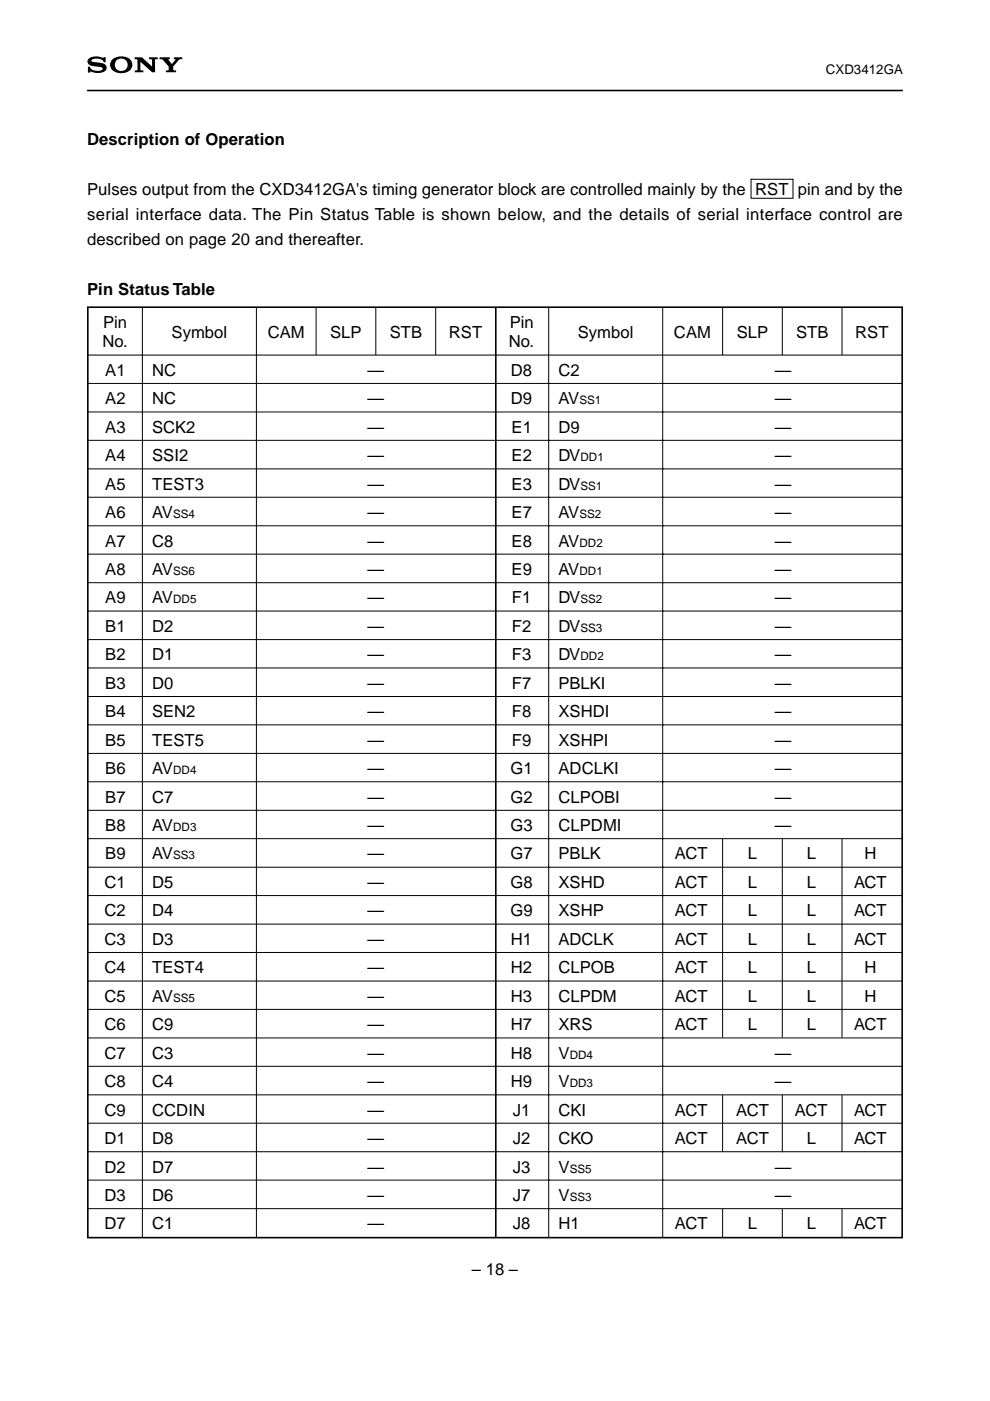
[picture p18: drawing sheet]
<svg xmlns="http://www.w3.org/2000/svg" width="210mm" height="297mm" viewBox="0 0 210 297" stroke-linecap="round" stroke-linejoin="round" font-family="sans-serif">
<defs><g id="words">
<g font-size="3.5">
<text x="18.5" y="30.7">Description of Operation</text>
<text x="18.5" y="41.3">Pulses output from the CXD3412GA's timing generator block are controlled mainly by the RST pin and by the</text>
<text x="18.5" y="46.6">serial interface data. The Pin Status Table is shown below, and the details of serial interface control are</text>
<text x="18.5" y="51.9">described on page 20 and thereafter.</text>
<text x="18.5" y="62.5">Pin Status Table</text>
<text x="21.9" y="69.6">Pin</text>
<text x="36.4" y="71.6">Symbol</text>
<text x="56.8" y="71.6">CAM</text>
<text x="70" y="71.6">SLP</text>
<text x="82.6" y="71.7">STB</text>
<text x="95.2" y="71.7">RST</text>
<text x="108.1" y="69.6">Pin</text>
<text x="122.5" y="71.6">Symbol</text>
<text x="142.9" y="71.6">CAM</text>
<text x="156.2" y="71.6">SLP</text>
<text x="168.8" y="71.7">STB</text>
<text x="181.3" y="71.7">RST</text>
<text x="21.8" y="73.6">No.</text>
<text x="107.9" y="73.6">No.</text>
<text x="22.3" y="79.7">A1</text>
<text x="32.3" y="79.7">NC</text>
<text x="77.9" y="79.7">—</text>
<text x="108.3" y="79.7">D8</text>
<text x="118.4" y="79.7">C2</text>
<text x="164.3" y="79.7">—</text>
<text x="22.3" y="85.7">A2</text>
<text x="32.3" y="85.7">NC</text>
<text x="77.9" y="85.7">—</text>
<text x="108.3" y="85.7">D9</text>
<text x="118.4" y="85.7">AV</text>
<text x="164.3" y="85.7">—</text>
<text x="22.3" y="91.8">A3</text>
<text x="32.3" y="91.8">SCK2</text>
<text x="77.9" y="91.8">—</text>
<text x="108.5" y="91.8">E1</text>
<text x="118.4" y="91.8">D9</text>
<text x="164.3" y="91.8">—</text>
<text x="22.3" y="97.8">A4</text>
<text x="32.3" y="97.8">SSI2</text>
<text x="77.9" y="97.8">—</text>
<text x="108.5" y="97.8">E2</text>
<text x="118.4" y="97.8">DV</text>
<text x="164.3" y="97.8">—</text>
<text x="22.3" y="103.8">A5</text>
<text x="32.3" y="103.8">TEST3</text>
<text x="77.9" y="103.8">—</text>
<text x="108.5" y="103.8">E3</text>
<text x="118.4" y="103.8">DV</text>
<text x="164.3" y="103.8">—</text>
<text x="22.3" y="109.8">A6</text>
<text x="32.3" y="109.8">AV</text>
<text x="77.9" y="109.8">—</text>
<text x="108.5" y="109.8">E7</text>
<text x="118.4" y="109.8">AV</text>
<text x="164.3" y="109.8">—</text>
<text x="22.3" y="115.9">A7</text>
<text x="32.3" y="115.9">C8</text>
<text x="77.9" y="115.9">—</text>
<text x="108.5" y="115.9">E8</text>
<text x="118.4" y="115.9">AV</text>
<text x="164.3" y="115.9">—</text>
<text x="22.3" y="121.9">A8</text>
<text x="32.3" y="121.9">AV</text>
<text x="77.9" y="121.9">—</text>
<text x="108.5" y="121.9">E9</text>
<text x="118.4" y="121.9">AV</text>
<text x="164.3" y="121.9">—</text>
<text x="22.3" y="127.9">A9</text>
<text x="32.3" y="127.9">AV</text>
<text x="77.9" y="127.9">—</text>
<text x="108.5" y="127.9">F1</text>
<text x="118.4" y="127.9">DV</text>
<text x="164.3" y="127.9">—</text>
<text x="22.3" y="134">B1</text>
<text x="32.3" y="134">D2</text>
<text x="77.9" y="134">—</text>
<text x="108.5" y="134">F2</text>
<text x="118.4" y="134">DV</text>
<text x="164.3" y="134">—</text>
<text x="22.3" y="140">B2</text>
<text x="32.3" y="140">D1</text>
<text x="77.9" y="140">—</text>
<text x="108.5" y="140">F3</text>
<text x="118.4" y="140">DV</text>
<text x="164.3" y="140">—</text>
<text x="22.3" y="146">B3</text>
<text x="32.3" y="146">D0</text>
<text x="77.9" y="146">—</text>
<text x="108.5" y="146">F7</text>
<text x="118.4" y="146">PBLKI</text>
<text x="164.3" y="146">—</text>
<text x="22.3" y="152.1">B4</text>
<text x="32.3" y="152.1">SEN2</text>
<text x="77.9" y="152.1">—</text>
<text x="108.5" y="152.1">F8</text>
<text x="118.4" y="152.1">XSHDI</text>
<text x="164.3" y="152.1">—</text>
<text x="22.3" y="158.1">B5</text>
<text x="32.3" y="158.1">TEST5</text>
<text x="77.9" y="158.1">—</text>
<text x="108.5" y="158.1">F9</text>
<text x="118.4" y="158.1">XSHPI</text>
<text x="164.3" y="158.1">—</text>
<text x="22.3" y="164.1">B6</text>
<text x="32.3" y="164.1">AV</text>
<text x="77.9" y="164.1">—</text>
<text x="108.3" y="164.1">G1</text>
<text x="118.4" y="164.1">ADCLKI</text>
<text x="164.3" y="164.1">—</text>
<text x="22.3" y="170.2">B7</text>
<text x="32.3" y="170.2">C7</text>
<text x="77.9" y="170.2">—</text>
<text x="108.3" y="170.2">G2</text>
<text x="118.4" y="170.2">CLPOBI</text>
<text x="164.3" y="170.2">—</text>
<text x="22.3" y="176.2">B8</text>
<text x="32.3" y="176.2">AV</text>
<text x="77.9" y="176.2">—</text>
<text x="108.3" y="176.2">G3</text>
<text x="118.4" y="176.2">CLPDMI</text>
<text x="164.3" y="176.2">—</text>
<text x="22.3" y="182.2">B9</text>
<text x="32.3" y="182.2">AV</text>
<text x="77.9" y="182.2">—</text>
<text x="108.3" y="182.2">G7</text>
<text x="118.4" y="182.2">PBLK</text>
<text x="143.1" y="182.2">ACT</text>
<text x="158.6" y="182.2">L</text>
<text x="171.1" y="182.2">L</text>
<text x="183.3" y="182.2">H</text>
<text x="22.2" y="188.3">C1</text>
<text x="32.3" y="188.3">D5</text>
<text x="77.9" y="188.3">—</text>
<text x="108.3" y="188.3">G8</text>
<text x="118.4" y="188.3">XSHD</text>
<text x="143.1" y="188.3">ACT</text>
<text x="158.6" y="188.3">L</text>
<text x="171.1" y="188.3">L</text>
<text x="181.1" y="188.3">ACT</text>
<text x="22.2" y="194.3">C2</text>
<text x="32.3" y="194.3">D4</text>
<text x="77.9" y="194.3">—</text>
<text x="108.3" y="194.3">G9</text>
<text x="118.4" y="194.3">XSHP</text>
<text x="143.1" y="194.3">ACT</text>
<text x="158.6" y="194.3">L</text>
<text x="171.1" y="194.3">L</text>
<text x="181.1" y="194.3">ACT</text>
<text x="22.2" y="200.3">C3</text>
<text x="32.3" y="200.3">D3</text>
<text x="77.9" y="200.3">—</text>
<text x="108.3" y="200.3">H1</text>
<text x="118.4" y="200.3">ADCLK</text>
<text x="143.1" y="200.3">ACT</text>
<text x="158.6" y="200.3">L</text>
<text x="171.1" y="200.3">L</text>
<text x="181.1" y="200.3">ACT</text>
<text x="22.2" y="206.3">C4</text>
<text x="32.3" y="206.3">TEST4</text>
<text x="77.9" y="206.3">—</text>
<text x="108.3" y="206.3">H2</text>
<text x="118.4" y="206.3">CLPOB</text>
<text x="143.1" y="206.3">ACT</text>
<text x="158.6" y="206.3">L</text>
<text x="171.1" y="206.3">L</text>
<text x="183.3" y="206.3">H</text>
<text x="22.2" y="212.4">C5</text>
<text x="32.3" y="212.4">AV</text>
<text x="77.9" y="212.4">—</text>
<text x="108.3" y="212.4">H3</text>
<text x="118.4" y="212.4">CLPDM</text>
<text x="143.1" y="212.4">ACT</text>
<text x="158.6" y="212.4">L</text>
<text x="171.1" y="212.4">L</text>
<text x="183.3" y="212.4">H</text>
<text x="22.2" y="218.4">C6</text>
<text x="32.3" y="218.4">C9</text>
<text x="77.9" y="218.4">—</text>
<text x="108.3" y="218.4">H7</text>
<text x="118.4" y="218.4">XRS</text>
<text x="143.1" y="218.4">ACT</text>
<text x="158.6" y="218.4">L</text>
<text x="171.1" y="218.4">L</text>
<text x="181.1" y="218.4">ACT</text>
<text x="22.2" y="224.5">C7</text>
<text x="32.3" y="224.5">C3</text>
<text x="77.9" y="224.5">—</text>
<text x="108.3" y="224.5">H8</text>
<text x="118.4" y="224.5">V</text>
<text x="164.3" y="224.5">—</text>
<text x="22.2" y="230.5">C8</text>
<text x="32.3" y="230.5">C4</text>
<text x="77.9" y="230.5">—</text>
<text x="108.3" y="230.5">H9</text>
<text x="118.4" y="230.5">V</text>
<text x="164.3" y="230.5">—</text>
<text x="22.2" y="236.5">C9</text>
<text x="32.3" y="236.5">CCDIN</text>
<text x="77.9" y="236.5">—</text>
<text x="108.7" y="236.5">J1</text>
<text x="118.4" y="236.5">CKI</text>
<text x="143.1" y="236.5">ACT</text>
<text x="156.1" y="236.5">ACT</text>
<text x="168.5" y="236.5">ACT</text>
<text x="181.1" y="236.5">ACT</text>
<text x="22.2" y="242.5">D1</text>
<text x="32.3" y="242.5">D8</text>
<text x="77.9" y="242.5">—</text>
<text x="108.7" y="242.5">J2</text>
<text x="118.4" y="242.5">CKO</text>
<text x="143.1" y="242.5">ACT</text>
<text x="156.1" y="242.5">ACT</text>
<text x="171.1" y="242.5">L</text>
<text x="181.1" y="242.5">ACT</text>
<text x="22.2" y="248.6">D2</text>
<text x="32.3" y="248.6">D7</text>
<text x="77.9" y="248.6">—</text>
<text x="108.7" y="248.6">J3</text>
<text x="118.4" y="248.6">V</text>
<text x="164.3" y="248.6">—</text>
<text x="22.2" y="254.6">D3</text>
<text x="32.3" y="254.6">D6</text>
<text x="77.9" y="254.6">—</text>
<text x="108.7" y="254.6">J7</text>
<text x="118.4" y="254.6">V</text>
<text x="164.3" y="254.6">—</text>
<text x="22.2" y="260.7">D7</text>
<text x="32.3" y="260.7">C1</text>
<text x="77.9" y="260.7">—</text>
<text x="108.7" y="260.7">J8</text>
<text x="118.4" y="260.7">H1</text>
<text x="143.1" y="260.7">ACT</text>
<text x="158.6" y="260.7">L</text>
<text x="171.1" y="260.7">L</text>
<text x="181.1" y="260.7">ACT</text>
<text x="100" y="270.4">– 18 –</text>
</g>
<text font-size="2.8" x="175.1" y="15.6">CXD3412GA</text>
<g font-size="2.5">
<text x="122.9" y="85.7">SS1</text>
<text x="123.1" y="97.8">DD1</text>
<text x="123.1" y="103.8">SS1</text>
<text x="36.7" y="109.8">SS4</text>
<text x="122.9" y="109.8">SS2</text>
<text x="122.9" y="115.9">DD2</text>
<text x="36.7" y="121.9">SS6</text>
<text x="122.9" y="121.9">DD1</text>
<text x="36.7" y="127.9">DD5</text>
<text x="123.1" y="127.9">SS2</text>
<text x="123.1" y="134">SS3</text>
<text x="123.1" y="140">DD2</text>
<text x="36.7" y="164.1">DD4</text>
<text x="36.7" y="176.2">DD3</text>
<text x="36.7" y="182.2">SS3</text>
<text x="36.7" y="212.4">SS5</text>
<text x="120.8" y="224.5">DD4</text>
<text x="120.8" y="230.5">DD3</text>
<text x="120.8" y="248.6">SS5</text>
<text x="120.8" y="254.6">SS3</text>
</g>
</g></defs>
<path d="M18.5 19.2h172.9M18.6 65.1h172.7v197.3h-172.7zM105.1 65.2v197.1" fill="none" stroke="#000" stroke-width=".34"/>
<path d="M18.7 12.5a3.4 3.4 0 0 1 3.3-.3v-.1h.4v1.1h-.4a1.73 1.73 0 0 0-2.6-.3 2.17 2.17 0 0 0 1.7 .4 1.17 1.17 0 0 1 1.2 .4 1.17 1.17 0 0 1 .1 1.2 3.6 3.6 0 0 1-3.3 .3v.2h-.5v-1.3h.5a1.74 1.74 0 0 0 2.4 .8l.3-.3a2.28 2.28 0 0 0-1.9-.6 1.04 1.04 0 0 1-1.1-.3 1.04 1.04 0 0 1-.1-1.2zM23.9 12.6a2.82 2.82 0 0 1 4 .5 1.79 1.79 0 0 1-1.8 2.4h-.4v-.5a1.32 1.32 0 0 0 1.2-1.9 1.32 1.32 0 0 0-2.3-.2 1.32 1.32 0 0 0 .8 2.1h.3v.5a1.91 1.91 0 0 1-2.2-2.4zM28.5 12.2h1.6l2.2 1.9-.1-1.5h-.6v-.4h1.9v.4h-.6v2.7h-.6l-2.5-2.2v1.8h.6v.4h-1.8v-.4l.5-.1 .1-2-.1-.2h-.6zM33.8 12.2h2.2v.3l-.3 .2 .7 .9 .8-.9-.3-.1v-.4h1.7v.4h-.5l-1.4 1.5v.7l.6 .1v.4h-2.1v-.4l.6-.1v-.5a3.1 3.1 0 0 0-1.2-1.6l-.8-.1z" fill="#000"/>
<g fill="none" stroke="#000" stroke-width=".21">
<path d="M159.2 38h8.9v4h-8.9zM18.5 75.3h172.9M30.2 65.2v197.1M54.4 65.2v197.1M67 65.2v10.1M79.7 65.2v10.1M92.4 65.2v10.1M116.3 65.2v197.1M140.5 65.2v197.1M153.2 65.2v10.1M165.9 65.2v10.1M178.5 65.2v10.1"/>
<path d="M18.5 81.3h172.9M18.5 87.3h172.9M18.5 93.4h172.9M18.5 99.4h172.9M18.5 105.4h172.9M18.5 111.5h172.9M18.5 117.5h172.9M18.5 123.5h172.9M18.5 129.6h172.9M18.5 135.6h172.9M18.5 141.6h172.9M18.5 147.7h172.9"/>
<path d="M18.5 153.7h172.9M18.5 159.7h172.9M18.5 165.7h172.9M18.5 171.8h172.9M18.5 177.8h172.9M153.2 177.9v42M165.9 177.9v42M178.5 177.9v42M18.5 183.9h172.9M18.5 189.9h172.9M18.5 195.9h172.9M18.5 201.9h172.9"/>
<path d="M18.5 208h172.9M18.5 214h172.9M18.5 220.1h172.9M18.5 226.1h172.9M18.5 232.1h172.9M18.5 238.1h172.9M153.2 232.2v12.1M165.9 232.2v12.1M178.5 232.2v12.1M18.5 244.2h172.9M18.5 250.2h172.9M18.5 256.3h172.9"/>
<path d="M153.2 256.3v6M165.9 256.3v6M178.5 256.3v6"/>
</g>
<use href="#words"/>
</svg>
